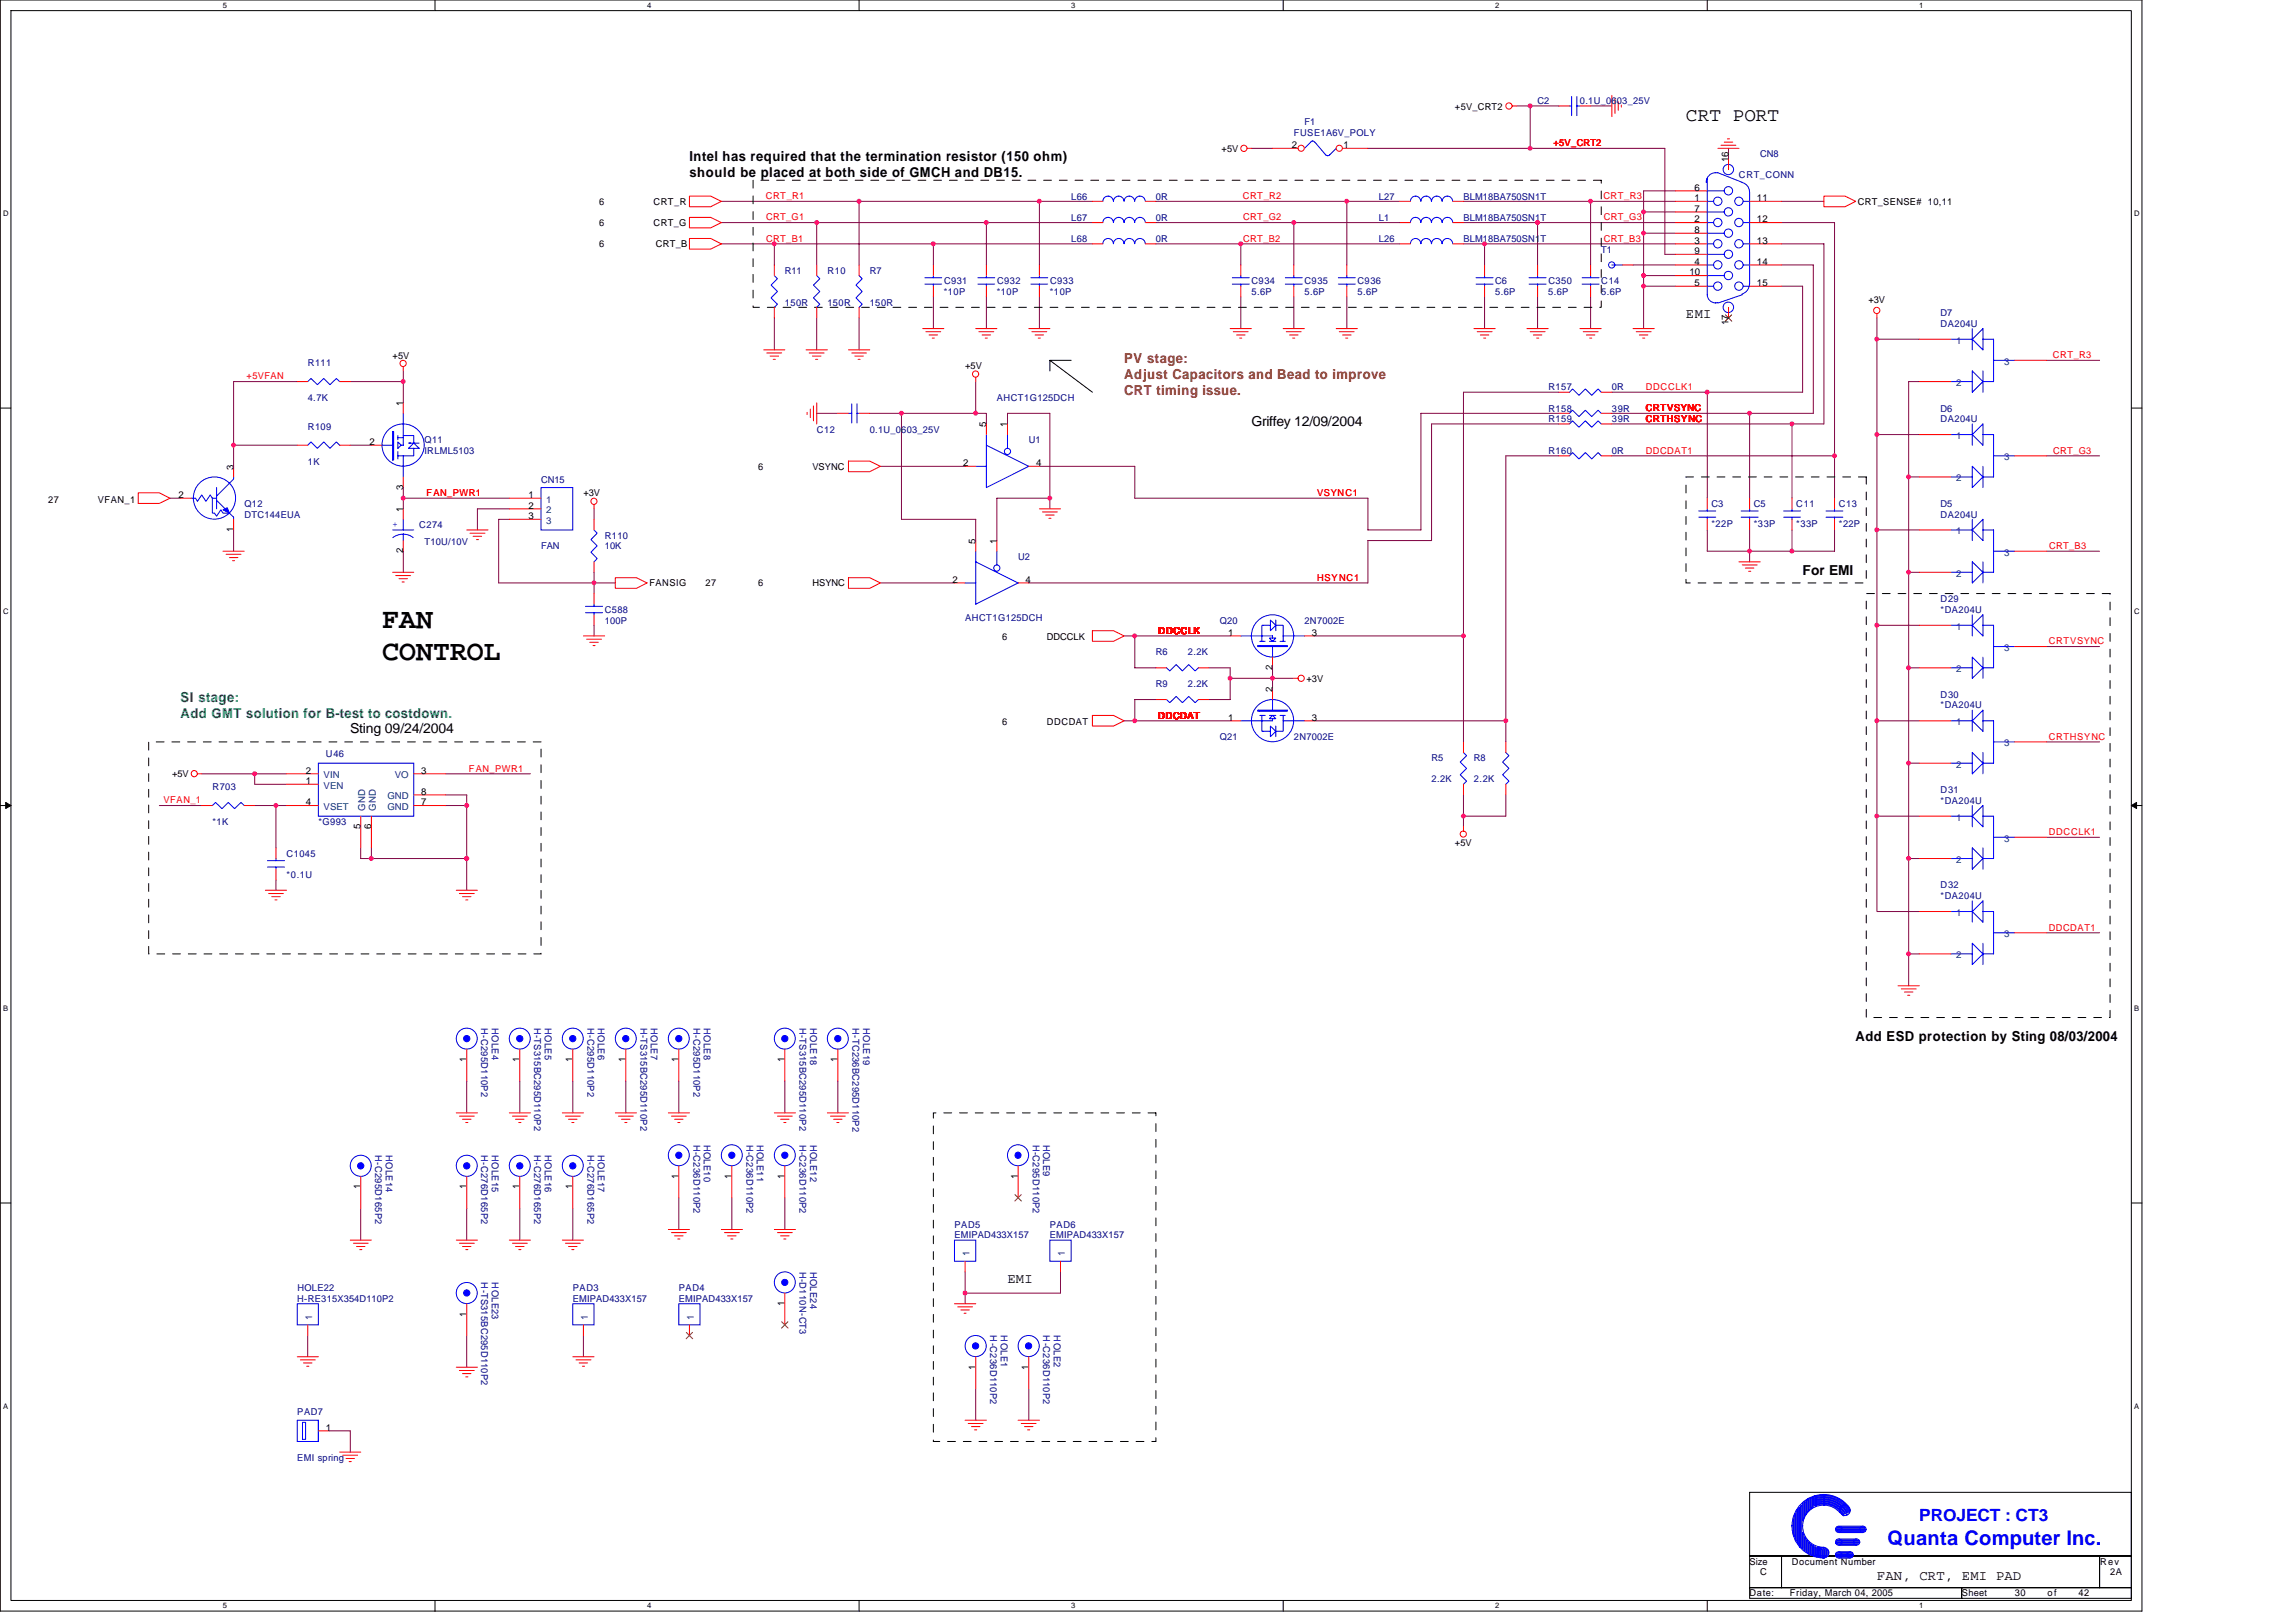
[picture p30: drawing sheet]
<svg xmlns="http://www.w3.org/2000/svg" width="297mm" height="210mm" viewBox="0 0 297 210" stroke-linecap="round" stroke-linejoin="round" font-family="sans-serif">
<defs><g id="words">
<g font-size="3.7">
<text x="49.4" y="81.3">FAN</text>
<text x="49.4" y="85.4">CONTROL</text>
</g>
<text font-size="2.6" fill="#00f" x="244.2" y="199.9">Quanta Computer Inc.</text>
<text font-size="2.5" x="218.1" y="15.7">CRT PORT</text>
<text font-size="2.2" fill="#00f" x="248.3" y="196.8">PROJECT : CT3</text>
<g font-size="1.8">
<text x="89.2" y="20.8">Intel has required that the termination resistor (150 ohm)</text>
<text x="89.2" y="23">should be placed at both side of GMCH and DB15.</text>
<text x="218.1" y="41.2">EMI</text>
<text x="161.9" y="55.1">Griffey 12/09/2004</text>
<text x="233.2" y="74.4">For EMI</text>
<text x="45.3" y="94.9">Sting 09/24/2004</text>
<text x="240.1" y="134.7">Add ESD protection by Sting 08/03/2004</text>
<text x="130.3" y="166">EMI</text>
<text x="242.8" y="204.4">FAN, CRT, EMI PAD</text>
</g>
<g font-size="1.8" fill="#804000">
<text x="145.4" y="46.9">PV stage:</text>
<text x="145.4" y="49">Adjust Capacitors and Bead to improve</text>
<text x="145.4" y="51.2">CRT timing issue.</text>
</g>
<g font-size="1.8" fill="#008040">
<text x="23.4" y="90.8">SI stage:</text>
<text x="23.4" y="92.9">Add GMT solution for B-test to costdown.</text>
</g>
<g font-size="1.2" fill="#000080">
<text x="167.4" y="17.6">FUSE1A6V_POLY</text>
<text x="168.8" y="16.2">F1</text>
<text x="198.9" y="13.5">C2</text>
<text x="204.4" y="13.5">0.1U_0603_25V</text>
<text x="225" y="23.1">CRT_CONN</text>
<text x="227.7" y="20.3">CN8</text>
<text x="138.6" y="25.8">L66</text>
<text x="138.6" y="28.6">L67</text>
<text x="149.5" y="25.8">0R</text>
<text x="149.5" y="28.6">0R</text>
<text x="178.4" y="28.6">L1</text>
<text x="178.4" y="25.8">L27</text>
<text x="189.3" y="25.8">BLM18BA750SN1T</text>
<text x="189.3" y="28.6">BLM18BA750SN1T</text>
<text x="101.5" y="35.4">R11</text>
<text x="107" y="35.4">R10</text>
<text x="112.5" y="35.4">R7</text>
<text x="138.6" y="31.3">L68</text>
<text x="149.5" y="31.3">0R</text>
<text x="178.4" y="31.3">L26</text>
<text x="189.3" y="31.3">BLM18BA750SN1T</text>
<text x="207.2" y="32.7">T1</text>
<text x="101.6" y="39.5">150R</text>
<text x="107" y="39.5">150R</text>
<text x="112.5" y="39.5">150R</text>
<text x="122.1" y="38.2">*10P</text>
<text x="122.1" y="36.8">C931</text>
<text x="129" y="38.2">*10P</text>
<text x="129" y="36.8">C932</text>
<text x="135.8" y="38.2">*10P</text>
<text x="135.8" y="36.8">C933</text>
<text x="161.9" y="36.8">C934</text>
<text x="161.9" y="38.2">5.6P</text>
<text x="168.8" y="36.8">C935</text>
<text x="168.8" y="38.2">5.6P</text>
<text x="175.6" y="36.8">C936</text>
<text x="175.6" y="38.2">5.6P</text>
<text x="193.4" y="36.8">C6</text>
<text x="193.4" y="38.2">5.6P</text>
<text x="200.3" y="38.2">5.6P</text>
<text x="200.3" y="36.8">C350</text>
<text x="207.2" y="36.8">C14</text>
<text x="207.2" y="38.2">5.6P</text>
<text x="251.1" y="40.9">D7</text>
<text x="39.8" y="47.3">R111</text>
<text x="251.1" y="42.3">DA204U</text>
<text x="39.8" y="51.9">4.7K</text>
<text x="129" y="51.9">AHCT1G125DCH</text>
<text x="200.3" y="50.5">R157</text>
<text x="200.3" y="53.3">R158</text>
<text x="208.5" y="50.5">0R</text>
<text x="208.5" y="53.3">39R</text>
<text x="251.1" y="53.3">D6</text>
<text x="39.8" y="55.6">R109</text>
<text x="54.9" y="58.7">IRLML5103</text>
<text x="54.9" y="57.4">Q11</text>
<text x="105.7" y="56">C12</text>
<text x="112.5" y="56">0.1U_0603_25V</text>
<text x="133.1" y="57.4">U1</text>
<text x="200.3" y="58.7">R160</text>
<text x="200.3" y="54.6">R159</text>
<text x="208.5" y="58.7">0R</text>
<text x="208.5" y="54.6">39R</text>
<text x="251.1" y="54.6">DA204U</text>
<text x="31.6" y="65.6">Q12</text>
<text x="39.8" y="60.1">1K</text>
<text x="70" y="62.4">CN15</text>
<text x="221.4" y="65.6">C3</text>
<text x="226.9" y="65.6">C5</text>
<text x="232.4" y="65.6">C11</text>
<text x="237.9" y="65.6">C13</text>
<text x="251.1" y="65.6">D5</text>
<text x="31.6" y="67">DTC144EUA</text>
<text x="54.2" y="68.3">C274</text>
<text x="54.9" y="70.5">T10U/10V</text>
<text x="70" y="71.1">FAN</text>
<text x="78.2" y="69.7">R110</text>
<text x="78.2" y="71.1">10K</text>
<text x="221.4" y="68.2">*22P</text>
<text x="226.9" y="68.2">*33P</text>
<text x="232.4" y="68.2">*33P</text>
<text x="237.9" y="68.2">*22P</text>
<text x="251.1" y="67">DA204U</text>
<text x="131.7" y="72.5">U2</text>
<text x="251.1" y="77.9">D29</text>
<text x="78.2" y="79.3">C588</text>
<text x="78.2" y="80.7">100P</text>
<text x="124.9" y="80.4">AHCT1G125DCH</text>
<text x="157.8" y="80.7">Q20</text>
<text x="168.8" y="80.7">2N7002E</text>
<text x="251.1" y="79.3">*DA204U</text>
<text x="149.5" y="84.8">R6</text>
<text x="149.5" y="88.9">R9</text>
<text x="153.7" y="84.8">2.2K</text>
<text x="153.7" y="88.9">2.2K</text>
<text x="157.8" y="95.8">Q21</text>
<text x="167.4" y="95.8">2N7002E</text>
<text x="251.1" y="90.3">D30</text>
<text x="251.1" y="91.7">*DA204U</text>
<text x="42.2" y="98">U46</text>
<text x="185.2" y="98.5">R5</text>
<text x="185.2" y="101.3">2.2K</text>
<text x="190.7" y="98.5">R8</text>
<text x="190.7" y="101.3">2.2K</text>
<text x="27.5" y="102.2">R703</text>
<text x="27.5" y="106.7">*1K</text>
<text x="41.2" y="106.7">*G993</text>
<text x="251.1" y="102.6">D31</text>
<text x="251.1" y="104">*DA204U</text>
<text x="37.1" y="110.8">C1045</text>
<text x="37.1" y="113.6">*0.1U</text>
<text x="251.1" y="115">D32</text>
<text x="251.1" y="116.3">*DA204U</text>
<text x="62.3" y="133.1" transform="rotate(90 62.3 133.1)">H-C295D110P2</text>
<text x="63.6" y="133.1" transform="rotate(90 63.6 133.1)">HOLE4</text>
<text x="69.1" y="133.1" transform="rotate(90 69.1 133.1)">H-TS315BC295D110P2</text>
<text x="70.5" y="133.1" transform="rotate(90 70.5 133.1)">HOLE5</text>
<text x="76" y="133.1" transform="rotate(90 76 133.1)">H-C295D110P2</text>
<text x="77.4" y="133.1" transform="rotate(90 77.4 133.1)">HOLE6</text>
<text x="82.8" y="133.1" transform="rotate(90 82.8 133.1)">H-TS315BC295D110P2</text>
<text x="84.2" y="133.1" transform="rotate(90 84.2 133.1)">HOLE7</text>
<text x="89.7" y="133.1" transform="rotate(90 89.7 133.1)">H-C295D110P2</text>
<text x="91.1" y="133.1" transform="rotate(90 91.1 133.1)">HOLE8</text>
<text x="103.4" y="133.1" transform="rotate(90 103.4 133.1)">H-TS315BC295D110P2</text>
<text x="104.8" y="133.1" transform="rotate(90 104.8 133.1)">HOLE18</text>
<text x="110.3" y="133.1" transform="rotate(90 110.3 133.1)">H-TC236BC295D110P2</text>
<text x="111.7" y="133.1" transform="rotate(90 111.7 133.1)">HOLE19</text>
<text x="48.6" y="149.5" transform="rotate(90 48.6 149.5)">H-C295D165P2</text>
<text x="49.9" y="149.5" transform="rotate(90 49.9 149.5)">HOLE14</text>
<text x="62.3" y="149.5" transform="rotate(90 62.3 149.5)">H-C276D165P2</text>
<text x="63.6" y="149.5" transform="rotate(90 63.6 149.5)">HOLE15</text>
<text x="69.1" y="149.5" transform="rotate(90 69.1 149.5)">H-C276D165P2</text>
<text x="70.5" y="149.5" transform="rotate(90 70.5 149.5)">HOLE16</text>
<text x="76" y="149.5" transform="rotate(90 76 149.5)">H-C276D165P2</text>
<text x="77.4" y="149.5" transform="rotate(90 77.4 149.5)">HOLE17</text>
<text x="89.7" y="148.1" transform="rotate(90 89.7 148.1)">H-C236D110P2</text>
<text x="91.1" y="148.1" transform="rotate(90 91.1 148.1)">HOLE10</text>
<text x="96.6" y="148.1" transform="rotate(90 96.6 148.1)">H-C236D110P2</text>
<text x="97.9" y="148.1" transform="rotate(90 97.9 148.1)">HOLE11</text>
<text x="103.4" y="148.1" transform="rotate(90 103.4 148.1)">H-C236D110P2</text>
<text x="104.8" y="148.1" transform="rotate(90 104.8 148.1)">HOLE12</text>
<text x="133.6" y="148.1" transform="rotate(90 133.6 148.1)">H-C295D110P2</text>
<text x="135" y="148.1" transform="rotate(90 135 148.1)">HOLE9</text>
<text x="123.5" y="158.9">PAD5</text>
<text x="123.5" y="160.2">EMIPAD433X157</text>
<text x="135.8" y="158.9">PAD6</text>
<text x="135.8" y="160.2">EMIPAD433X157</text>
<text x="38.5" y="167.1">HOLE22</text>
<text x="62.3" y="166" transform="rotate(90 62.3 166)">H-TS315BC295D110P2</text>
<text x="63.6" y="166" transform="rotate(90 63.6 166)">HOLE23</text>
<text x="74.1" y="167.1">PAD3</text>
<text x="87.8" y="167.1">PAD4</text>
<text x="103.4" y="164.6" transform="rotate(90 103.4 164.6)">H-D110N-CT3</text>
<text x="104.8" y="164.6" transform="rotate(90 104.8 164.6)">HOLE24</text>
<text x="38.5" y="168.5">H-RE315X354D110P2</text>
<text x="74.1" y="168.5">EMIPAD433X157</text>
<text x="87.8" y="168.5">EMIPAD433X157</text>
<text x="128.1" y="172.8" transform="rotate(90 128.1 172.8)">H-C236D110P2</text>
<text x="129.5" y="172.8" transform="rotate(90 129.5 172.8)">HOLE1</text>
<text x="135" y="172.8" transform="rotate(90 135 172.8)">H-C236D110P2</text>
<text x="136.3" y="172.8" transform="rotate(90 136.3 172.8)">HOLE2</text>
<text x="38.5" y="183.1">PAD7</text>
<text x="38.5" y="189">EMI spring</text>
</g>
<g font-size="1.2">
<text x="188.2" y="14.3">+5V_CRT2</text>
<text x="158" y="19.6">+5V</text>
<text x="167.1" y="19.2">2</text>
<text x="173.8" y="19.2">1</text>
<text x="223.6" y="21" transform="rotate(-90 223.6 21)">16</text>
<text x="77.5" y="26.5">6</text>
<text x="77.5" y="29.3">6</text>
<text x="84.5" y="29.3">CRT_G</text>
<text x="84.6" y="26.5">CRT_R</text>
<text x="219.2" y="26">1</text>
<text x="219.2" y="28.8">2</text>
<text x="219.2" y="24.7">6</text>
<text x="219.2" y="27.4">7</text>
<text x="227.3" y="28.8">12</text>
<text x="227.3" y="26">11</text>
<text x="240.3" y="26.5">CRT_SENSE# 10,11</text>
<text x="77.5" y="32">6</text>
<text x="84.8" y="32">CRT_B</text>
<text x="218.6" y="35.6">10</text>
<text x="219.2" y="31.5">3</text>
<text x="219.2" y="34.3">4</text>
<text x="219.2" y="30.2">8</text>
<text x="219.2" y="32.9">9</text>
<text x="227.3" y="34.3">14</text>
<text x="227.3" y="31.5">13</text>
<text x="219.2" y="37">5</text>
<text x="227.3" y="37">15</text>
<text x="241.7" y="39.3">+3V</text>
<text x="50.8" y="46.4">+5V</text>
<text x="124.9" y="47.8">+5V</text>
<text x="223.6" y="42.1" transform="rotate(-90 223.6 42.1)">17</text>
<text x="52.2" y="52.5" transform="rotate(-90 52.2 52.5)">1</text>
<text x="47.8" y="57.6">2</text>
<text x="127.6" y="55.3" transform="rotate(-90 127.6 55.3)">5</text>
<text x="130.3" y="55.3" transform="rotate(-90 130.3 55.3)">1</text>
<text x="6.2" y="65">27</text>
<text x="12.7" y="65">VFAN_1</text>
<text x="23.1" y="64.5">2</text>
<text x="30.2" y="60.8" transform="rotate(-90 30.2 60.8)">3</text>
<text x="52.2" y="63.4" transform="rotate(-90 52.2 63.4)">3</text>
<text x="68.4" y="64.5">1</text>
<text x="68.4" y="65.8">2</text>
<text x="75.5" y="64.2">+3V</text>
<text x="98.1" y="60.8">6</text>
<text x="105.1" y="60.8">VSYNC</text>
<text x="124.6" y="60.3">2</text>
<text x="134" y="60.3">4</text>
<text x="30.2" y="68.9" transform="rotate(-90 30.2 68.9)">1</text>
<text x="52.2" y="71.6" transform="rotate(-90 52.2 71.6)">2</text>
<text x="52.2" y="66.3" transform="rotate(-90 52.2 66.3)">1</text>
<text x="68.4" y="67.2">3</text>
<text x="126.2" y="70.4" transform="rotate(-90 126.2 70.4)">5</text>
<text x="128.9" y="70.4" transform="rotate(-90 128.9 70.4)">1</text>
<text x="84" y="75.9">FANSIG</text>
<text x="91.3" y="75.9">27</text>
<text x="98.1" y="75.9">6</text>
<text x="105.1" y="75.9">HSYNC</text>
<text x="123.2" y="75.4">2</text>
<text x="132.7" y="75.4">4</text>
<text x="129.7" y="82.9">6</text>
<text x="135.4" y="82.9">DDCCLK</text>
<text x="158.9" y="82.3">1</text>
<text x="169.7" y="82.3">3</text>
<text x="164.6" y="89.6" transform="rotate(-90 164.6 89.6)">2</text>
<text x="164.6" y="86.7" transform="rotate(-90 164.6 86.7)">2</text>
<text x="169" y="88.2">+3V</text>
<text x="129.7" y="93.9">6</text>
<text x="135.4" y="93.9">DDCDAT</text>
<text x="158.9" y="93.3">1</text>
<text x="169.7" y="93.3">3</text>
<text x="22.3" y="100.6">+5V</text>
<text x="39.6" y="101.5">1</text>
<text x="39.6" y="100.1">2</text>
<text x="54.5" y="100.1">3</text>
<text x="39.6" y="104.2">4</text>
<text x="46.6" y="107.3" transform="rotate(-90 46.6 107.3)">5</text>
<text x="48" y="107.3" transform="rotate(-90 48 107.3)">6</text>
<text x="54.5" y="104.2">7</text>
<text x="54.5" y="102.8">8</text>
<text x="188.2" y="109.5">+5V</text>
<text x="60.4" y="137.4" transform="rotate(-90 60.4 137.4)">1</text>
<text x="67.2" y="137.4" transform="rotate(-90 67.2 137.4)">1</text>
<text x="74.1" y="137.4" transform="rotate(-90 74.1 137.4)">1</text>
<text x="80.9" y="137.4" transform="rotate(-90 80.9 137.4)">1</text>
<text x="87.8" y="137.4" transform="rotate(-90 87.8 137.4)">1</text>
<text x="101.5" y="137.4" transform="rotate(-90 101.5 137.4)">1</text>
<text x="108.4" y="137.4" transform="rotate(-90 108.4 137.4)">1</text>
<text x="46.6" y="153.9" transform="rotate(-90 46.6 153.9)">1</text>
<text x="60.4" y="153.9" transform="rotate(-90 60.4 153.9)">1</text>
<text x="67.2" y="153.9" transform="rotate(-90 67.2 153.9)">1</text>
<text x="74.1" y="153.9" transform="rotate(-90 74.1 153.9)">1</text>
<text x="87.8" y="152.5" transform="rotate(-90 87.8 152.5)">1</text>
<text x="94.7" y="152.5" transform="rotate(-90 94.7 152.5)">1</text>
<text x="101.5" y="152.5" transform="rotate(-90 101.5 152.5)">1</text>
<text x="131.7" y="152.5" transform="rotate(-90 131.7 152.5)">1</text>
<text x="60.4" y="170.4" transform="rotate(-90 60.4 170.4)">1</text>
<text x="101.5" y="169" transform="rotate(-90 101.5 169)">1</text>
<text x="126.2" y="177.2" transform="rotate(-90 126.2 177.2)">1</text>
<text x="133.1" y="177.2" transform="rotate(-90 133.1 177.2)">1</text>
<text x="42.1" y="185.1">1</text>
<text x="226.4" y="202.5">Size</text>
<text x="227.7" y="203.9">C</text>
<text x="231.8" y="202.5">Document Number</text>
<text x="271.7" y="202.5">Rev</text>
<text x="273" y="203.9">2A</text>
<text x="226.4" y="206.6">Date:</text>
<text x="231.6" y="206.6">Friday, March 04, 2005</text>
<text x="253.8" y="206.6">Sheet</text>
<text x="260.7" y="206.6">30</text>
<text x="264.9" y="206.6">o f</text>
<text x="268.9" y="206.6">42</text>
</g>
<g font-size="1.2" fill="#f00">
<text x="201" y="18.9">+5V_CRT2</text>
<text x="99.1" y="25.8">CRT_R1</text>
<text x="99.1" y="28.5">CRT_G1</text>
<text x="160.8" y="25.8">CRT_R2</text>
<text x="160.8" y="28.5">CRT_G2</text>
<text x="207.4" y="25.8">CRT_R3</text>
<text x="207.5" y="28.5">CRT_G3</text>
<text x="99.1" y="31.3">CRT_B1</text>
<text x="160.8" y="31.3">CRT_B2</text>
<text x="207.5" y="31.3">CRT_B3</text>
<text x="265.6" y="46.4">CRT_R3</text>
<text x="31.9" y="49.1">+5VFAN</text>
<text x="212.9" y="53.2">CRTVSYNC</text>
<text x="212.9" y="50.5">DDCCLK1</text>
<text x="212.9" y="58.7">DDCDAT1</text>
<text x="212.9" y="54.6">CRTHSYNC</text>
<text x="265.6" y="58.7">CRT_G3</text>
<text x="55.2" y="64.2">FAN_PWR1</text>
<text x="170.4" y="64.2">VSYNC1</text>
<text x="265.1" y="71.1">CRT_B3</text>
<text x="170.4" y="75.2">HSYNC1</text>
<text x="149.9" y="82">DDCCLK</text>
<text x="265" y="83.4">CRTVSYNC</text>
<text x="149.8" y="93">DDCDAT</text>
<text x="265" y="95.7">CRTHSYNC</text>
<text x="60.7" y="99.9">FAN_PWR1</text>
<text x="21.2" y="104">VFAN_1</text>
<text x="265" y="108.1">DDCCLK1</text>
<text x="265" y="120.4">DDCDAT1</text>
</g>
<g font-size="1.2" fill="#004080">
<text x="253.1" y="44.5">1</text>
<text x="259.3" y="47.2">3</text>
<text x="253.1" y="50">2</text>
<text x="253.1" y="56.8">1</text>
<text x="259.3" y="59.6">3</text>
<text x="70.7" y="65">1</text>
<text x="253.1" y="62.3">2</text>
<text x="70.7" y="66.4">2</text>
<text x="70.7" y="67.8">3</text>
<text x="253.1" y="69.2">1</text>
<text x="259.3" y="71.9">3</text>
<text x="253.1" y="74.6">2</text>
<text x="253.1" y="81.5">1</text>
<text x="253.1" y="87">2</text>
<text x="259.3" y="84.2">3</text>
<text x="253.1" y="93.9">1</text>
<text x="41.9" y="100.7">VIN</text>
<text x="51.1" y="100.7">VO</text>
<text x="253.1" y="99.3">2</text>
<text x="259.3" y="96.6">3</text>
<text x="41.9" y="102.1">VEN</text>
<text x="41.9" y="104.8">VSET</text>
<text x="47.2" y="104.9" transform="rotate(-90 47.2 104.9)">GND</text>
<text x="48.6" y="104.9" transform="rotate(-90 48.6 104.9)">GND</text>
<text x="50.1" y="104.8">GND</text>
<text x="50.1" y="103.4">GND</text>
<text x="253.1" y="106.2">1</text>
<text x="253.1" y="111.7">2</text>
<text x="259.3" y="108.9">3</text>
<text x="253.1" y="118.5">1</text>
<text x="253.1" y="124">2</text>
<text x="259.3" y="121.3">3</text>
<text x="125.4" y="162.5" transform="rotate(-90 125.4 162.5)">1</text>
<text x="137.8" y="162.5" transform="rotate(-90 137.8 162.5)">1</text>
<text x="40.4" y="170.8" transform="rotate(-90 40.4 170.8)">1</text>
<text x="76" y="170.8" transform="rotate(-90 76 170.8)">1</text>
<text x="89.8" y="170.8" transform="rotate(-90 89.8 170.8)">1</text>
</g>
<text font-size="1.2" fill="#00f" x="50.8" y="68.2">+</text>
<g font-size="1">
<text x="28.8" y="1">5</text>
<text x="83.7" y="1">4</text>
<text x="138.6" y="1">3</text>
<text x="193.4" y="1">2</text>
<text x="248.3" y="1">1</text>
<text x=".4" y="28">D</text>
<text x="276.1" y="28">D</text>
<text x=".4" y="79.4">C</text>
<text x="276.1" y="79.4">C</text>
<text x=".4" y="130.9">B</text>
<text x="276.1" y="130.9">B</text>
<text x=".4" y="182.3">A</text>
<text x="276.1" y="182.3">A</text>
<text x="28.8" y="208.2">5</text>
<text x="83.7" y="208.2">4</text>
<text x="138.6" y="208.2">3</text>
<text x="193.4" y="208.2">2</text>
<text x="248.3" y="208.2">1</text>
</g>
</g></defs>
<path d="M0 0h277.1v208.5h-277.1zM1.4 1.4h274.3v205.7h-274.3z" fill="none" stroke="#000" stroke-width=".13"/>
<g fill="#fff">
<path d="M28.8 .1h.6v1.1h-.6z"/>
<path d="M28.8 207.3h.6v1.1h-.6z"/>
</g>
<path d="M56.3 0v1.4M56.3 207.1v1.4" fill="none" stroke="#000" stroke-width=".13"/>
<g fill="#fff">
<path d="M83.7 .1h.6v1.1h-.6z"/>
<path d="M83.7 207.3h.6v1.1h-.6z"/>
</g>
<path d="M111.1 0v1.4M111.1 207.1v1.4" fill="none" stroke="#000" stroke-width=".13"/>
<g fill="#fff">
<path d="M138.6 .1h.5v1.1h-.5z"/>
<path d="M138.6 207.3h.5v1.1h-.5z"/>
</g>
<path d="M166 0v1.4M166 207.1v1.4" fill="none" stroke="#000" stroke-width=".13"/>
<g fill="#fff">
<path d="M193.4 .1h.6v1.1h-.6z"/>
<path d="M193.4 207.3h.6v1.1h-.6z"/>
</g>
<path d="M220.9 0v1.4M220.9 207.1v1.4" fill="none" stroke="#000" stroke-width=".13"/>
<g fill="#fff">
<path d="M248.3 .1h.6v1.1h-.6z"/>
<path d="M248.3 207.3h.6v1.1h-.6z"/>
<path d="M.4 27.1h.7v1.1h-.7z"/>
<path d="M276.1 27.1h.7v1.1h-.7z"/>
<path d="M.4 78.5h.7v1.1h-.7z"/>
<path d="M276.1 78.5h.7v1.1h-.7z"/>
</g>
<path d="M0 52.8h1.4M275.7 52.8h1.4" fill="none" stroke="#000" stroke-width=".13"/>
<g fill="#fff">
<path d="M.4 130h.7v1.1h-.7z"/>
<path d="M276.1 130h.7v1.1h-.7z"/>
</g>
<path d="M0 104.2h1.4M275.7 104.2h1.4" fill="none" stroke="#000" stroke-width=".13"/>
<path d="M.7 103.8l.7 .4-.7 .4zM275.7 104.2l.7-.4v.8z" fill="#000" stroke="#000" stroke-width=".13"/>
<g fill="#fff">
<path d="M.4 181.4h.7v1.1h-.7z"/>
<path d="M276.1 181.4h.7v1.1h-.7z"/>
</g>
<path d="M135.8 46.6v1.4M138.6 46.6h-2.8l5.5 4.2M0 155.7h1.4M275.7 155.7h1.4M226.4 193.1h49.3v8.3h-49.3zM226.4 201.4h4.1v4.1h-4.1zM226.4 205.5h27.4v1.3h-27.4zM230.5 201.4h41.1v4.1h-41.1zM253.8 205.5h21.9v1.3h-21.9zM271.6 201.4h4.1v4.1h-4.1z" fill="none" stroke="#000" stroke-width=".13"/>
<g fill="none" stroke="#800040" stroke-width=".13">
<path d="M161.9 19.2h2.7M177 19.2h38.4v13.7h1.4M196.2 13.7h5.5M198 13.7v5.5M205.8 13.7h2.7M223.6 19.2v1.4M93.3 26.1h17.8v8.2M93.3 31.6h6.9M93.3 28.8h12.4M100.2 31.6h20.6v2.7M100.2 31.6v2.7M111.1 26.1h23.4v8.2"/>
<path d="M120.8 31.6h20.5M120.8 38.4v4.1M127.6 28.8h-21.9v5.5M127.6 38.4v4.1M134.5 26.1h6.8M134.5 38.4v4.1M141.3 28.8h-13.7v5.5M149.5 26.1h24.7v8.2M149.5 28.8h17.9v5.5M149.5 31.6h11v2.7M160.5 31.6h20.6M160.5 38.4v4.1"/>
<path d="M167.4 28.8h13.7M167.4 38.4v4.1M174.2 26.1h6.9M174.2 38.4v4.1M189.3 31.6h27.5M189.3 28.8h9.6M189.3 26.1h16.5M192.1 31.6v2.7M192.1 38.4v4.1M198.9 38.4v4.1M205.8 38.4v4.1M211.3 34.3h5.5"/>
<path d="M212.6 30.2h4.2M212.6 37h4.2M212.6 35.7h4.2M212.6 27.4h4.2M216.8 28.8h-17.9v5.5M216.8 26.1h-11v8.2M216.8 24.7h-4.2v17.8M230.5 28.8h6.8v35.7M230.5 31.6h5.5v23.3h-27.5M230.5 34.3h4.1v19.2h-26.1M230.5 37h2.7v13.8h-24.7M230.5 26.1h5.5"/>
<path d="M30.2 57.6h8.3M38.5 49.4h-8.3v10.9M45.3 49.4h6.9M45.3 57.6h2.7M52.2 48v4.1M100.2 41.1v4.2M105.7 53.5h2.7M105.7 41.1v4.2M111.1 41.1v4.2M112.5 53.5h13.7M116.6 53.5v13.7h9.6v2.8M126.2 53.5h1.4v1.4"/>
<path d="M126.2 49.4v4.1M130.3 54.9v-1.4h5.5v12.3M201.7 53.5h-17.9v15.1h-6.8v-4.1h-30.2v-4.2h-12.3M201.7 54.9h-16.5v15.1h-8.2v5.4h-43.9M201.7 59h-6.9v37M201.7 50.8h-12.4v45.2M208.5 59h28.8M220.9 50.8v13.7M226.4 53.5v11M231.8 54.9v9.6M242.8 41.1v27.5M242.8 43.9h5.5"/>
<path d="M242.8 56.2h5.5M248.3 49.4h-1.4v78.2M264.8 59h6.8M264.8 46.6h6.8M22 64.5h1.4M30.2 68.6v2.7M52.2 64.5h13.7M52.2 63.1v2.7M52.2 71.3v2.8M65.9 67.2h-1.4v8.2h15.1M65.9 65.8h-4.1v2.8M76.9 65.8v1.4"/>
<path d="M76.9 74.1v2.7M113.9 75.4h9.6M113.9 60.3h11M135.8 64.5h-6.8v5.5M220.9 68.6v2.7h5.5v1.4M226.4 68.6v2.7h5.4M231.8 68.6v2.7M237.3 68.6v2.7h-5.5M242.8 68.6v12.3h5.5M242.8 68.6h5.5M246.9 61.7h1.4M246.9 74.1h1.4"/>
<path d="M264.8 71.3h6.8M76.9 80.9v1.4M145.4 82.3h13.7M145.4 93.3h13.7M146.8 82.3v4.1h2.7M149.5 90.5h-2.7v2.8M156.4 86.4h2.7v4.1h-2.7M159.1 87.8h8.3M164.6 86.4v2.8M170.1 82.3h19.2M170.1 93.3h24.7M242.8 80.9v12.4h5.5"/>
<path d="M242.8 93.3v12.3h5.5M246.9 86.4h1.4M246.9 98.8h1.4M264.8 83.7h6.8M264.8 96h6.8M20.6 104.2h5.5M26.1 100.1h11M33 100.1v1.4h4.1M33 104.2h4.1M35.7 104.2v5.5M35.7 113.9v1.3M46.7 109.7v1.4h1.3"/>
<path d="M48 109.7v1.4h12.4M57.7 102.9h2.7v12.3M57.7 100.1h10.9M57.7 104.2h2.7M189.3 102.9v4.1M194.8 102.9v2.7h-5.5M242.8 105.6v12.4h5.5M246.9 111.1h1.4M264.8 108.4h6.8M60.4 139.9v4.1M67.2 139.9v4.1M74.1 139.9v4.1"/>
<path d="M81 139.9v4.1M87.8 139.9v4.1M101.5 139.9v4.1M108.4 139.9v4.1M246.9 123.4h1.4M264.8 120.7h6.8M46.7 156.4v4.1M60.4 156.4v4.1M67.2 156.4v4.1M74.1 156.4v4.1M87.8 155v4.1M94.7 155v4.1"/>
<path d="M101.5 155v4.1M39.8 172.8v2.8M60.4 172.8v4.1M75.5 172.8v2.8M124.9 164.6v4.1M126.2 179.7v4.1M133.1 179.7v4.1M137.2 164.6v2.7h-12.3M42.6 185.2h2.7v2.7"/>
</g>
<g fill="none" stroke="#f00" stroke-width=".13">
<path d="M161.4 19.2h.5M195.6 13.7h.6M201.7 13.7h1.3M204.4 13.7h1.4M208.5 12.3v2.8M208.9 12.8v1.9M209.4 13.2v1.1M209.8 13.6v.3M222.2 19.2h2.8M222.6 18.8h2M223.1 18.4h1.1M223.5 18h.2"/>
<path d="M89.2 25.4h2.7l1.4 .7-1.4 .7h-2.7zM89.2 28.1h2.7l1.4 .7-1.4 .7h-2.7zM89.2 30.9h2.7l1.4 .7-1.4 .6h-2.7zM134.5 34.3v1.4M134.5 37v1.4M181.1 31.6h1.4M188 31.6h1.3M205.8 34.3v1.4M205.8 37v1.4M236 25.4h2.7l1.4 .7-1.4 .7h-2.7zM48 57.6h1.4M52.2 47.5v.5"/>
<path d="M52.2 52.1v1.4M98.8 45.3h2.7M99.2 45.7h1.9M99.6 46.1h1.1M100 46.5h.3M104.3 45.3h2.7M104.4 53.4v.2M104.7 45.7h1.9M104.8 52.9v1.1M105.1 46.1h1.1M105.2 52.5v2M105.5 46.5h.3"/>
<path d="M105.7 52.1v2.8M108.4 53.5h1.4M109.8 59.7h2.7l1.4 .6-1.4 .7h-2.7zM109.8 45.3h2.7M110.2 45.7h1.9M110.6 46.1h1.1M111 46.5h.3M111.1 53.5h1.4M119.4 42.5h2.7M119.8 42.9h1.9M120.2 43.3h1.1M120.6 43.8h.3"/>
<path d="M126.2 48.8v.6M126.2 42.5h2.8M126.6 42.9h2M127.1 43.3h1.1M127.5 43.8h.2M127.6 54.9v1.3M130.3 54.9v1.3M133.1 42.5h2.7M133.5 42.9h1.9M133.9 43.3h1.1M134.3 43.8h.3M159.1 42.5h2.8"/>
<path d="M159.6 42.9h1.9M160 43.3h1.1M160.4 43.8h.3M166 42.5h2.8M166.4 42.9h1.9M166.8 43.3h1.1M167.2 43.8h.3M172.9 42.5h2.7M173.3 42.9h1.9M173.7 43.3h1.1M174.1 43.8h.3M190.7 42.5h2.7"/>
<path d="M191.1 42.9h1.9M191.5 43.3h1.1M191.9 43.8h.3M197.5 42.5h2.8M198 42.9h1.9M198.4 43.3h1.1M198.8 43.8h.3M204.4 42.5h2.8M204.8 42.9h2M205.2 43.3h1.1M205.7 43.8h.2M211.3 42.5h2.7"/>
<path d="M211.7 42.9h1.9M212.1 43.3h1.1M212.5 43.8h.3M242.8 40.6v.5M248.3 56.2h4.1M248.3 43.9h4.1M248.3 49.4h4.1M260.6 59h4.2M260.6 46.6h4.2M17.9 63.8h2.7l1.4 .7-1.4 .7h-2.7zM28.8 71.3h2.8M29.2 71.7h2"/>
<path d="M29.7 72.2h1.1M30.1 72.6h.2M50.8 74.1h2.7M51.2 74.5h1.9M51.6 74.9h1.1M52 75.3h.3M52.2 61.7v1.4M52.2 65.8v1.4M52.2 70v1.3M60.4 68.6h2.7M60.8 69h1.9M61.2 69.4h1.1"/>
<path d="M61.6 69.8h.3M76.9 65.3v.5M76.9 67.2v1.4M76.9 72.7v1.4M79.6 74.8h2.7l1.4 .6-1.4 .7h-2.7zM109.8 74.8h2.7l1.4 .6-1.4 .7h-2.7zM123.5 75.4h1.4M124.9 60.3h1.3M126.2 70v1.3M129 70v1.3M131.7 75.4h1.4M133.1 60.3h1.4"/>
<path d="M134.5 65.8h2.7M134.9 66.3h1.9M135.3 66.7h1.1M135.7 67.1h.3M225 72.7h2.7M225.4 73.1h1.9M225.8 73.5h1.1M226.2 73.9h.3M237.3 64.5v1.3M237.3 67.2v1.4M248.3 74.1h4.1M248.3 68.6h4.1"/>
<path d="M248.3 61.7h4.1M260.6 71.3h4.2M75.5 82.3h2.7M75.9 82.7h1.9M76.3 83.1h1.1M76.7 83.5h.3M141.3 81.6h2.8l1.3 .7-1.3 .7h-2.8zM141.3 92.6h2.8l1.3 .7-1.3 .7h-2.8zM167.4 87.8h.5M189.3 96v1.4M248.3 80.9h4.1M248.3 86.4h4.1"/>
<path d="M260.6 83.7h4.2M25.5 100.1h.6M34.3 115.2h2.8M34.8 115.6h1.9M35.2 116h1.1M35.6 116.5h.2M35.7 109.7v1.4M35.7 112.5v1.4M59 115.2h2.8M59.4 115.6h2M59.8 116h1.1M60.3 116.5h.2"/>
<path d="M189.3 101.5v1.4M189.3 107v.5M60.4 135.8v4.1M67.2 135.8v4.1M74.1 135.8v4.1M101.5 135.8v4.1M108.4 135.8v4.1M245.6 127.6h2.7M246 128h1.9M246.4 128.4h1.1M246.8 128.8h.3M59 144h2.8"/>
<path d="M59.4 144.4h2M59.8 144.8h1.1M60.3 145.3h.2M60.4 152.3v4.1M65.9 144h2.7M66.3 144.4h1.9M66.7 144.8h1.1M67.1 145.3h.3M72.7 144h2.8M73.1 144.4h2M73.6 144.8h1.1M74 145.3h.2"/>
<path d="M79.6 144h2.7M80 144.4h1.9M80.4 144.8h1.1M80.8 145.3h.3M86.5 144h2.7M86.5 159.1h2.7M86.9 144.4h1.9M86.9 159.5h1.9M87.3 144.8h1.1M87.3 159.9h1.1M87.7 145.3h.3M93.3 159.1h2.8"/>
<path d="M93.7 159.5h1.9M94.1 159.9h1.1M100.2 144h2.7M100.2 159.1h2.7M100.6 144.4h1.9M100.6 159.5h1.9M101 144.8h1.1M101 159.9h1.1M101.4 145.3h.3M107 144h2.8M107.4 144.4h2M107.8 144.8h1.1"/>
<path d="M108.3 145.3h.2M38.5 175.6h2.7M38.9 176h1.9M39.3 176.4h1.1M39.7 176.8h.3M39.8 171.4v1.4M45.3 160.5h2.7M45.7 160.9h1.9M46.1 161.3h1.1M46.5 161.7h.3M59 160.5h2.8M59 176.9h2.8"/>
<path d="M59.4 160.9h2M59.4 177.4h2M59.8 161.3h1.1M59.8 177.8h1.1M60.3 161.7h.2M60.3 178.2h.2M60.4 168.7v4.1M65.9 160.5h2.7M66.3 160.9h1.9M66.7 161.3h1.1M67.1 161.7h.3M72.7 160.5h2.8"/>
<path d="M73.1 160.9h2M73.6 161.3h1.1M74 161.7h.2M74.1 175.6h2.8M74.5 176h2M74.9 176.4h1.1M75.4 176.8h.2M87.7 160.3h.3M89.2 171.4v1.4M94.5 160.3h.3M101.4 160.3h.3M123.5 168.7h2.7"/>
<path d="M123.9 169.1h1.9M124.3 169.5h1.1M124.7 169.9h.3M124.9 163.2v1.4M43.9 187.9h2.8M44.3 188.3h2M44.8 188.7h1.1M45.2 189.1h.2M124.9 183.8h2.7M125.3 184.2h1.9M125.7 184.6h1.1M126.1 185h.3"/>
<path d="M131.7 183.8h2.8M132.1 184.2h1.9M132.5 184.6h1.1M132.9 185h.3"/>
<circle cx="160.9" cy="19.2" r=".4"/>
<circle cx="195.2" cy="13.7" r=".4"/>
<circle cx="52.1" cy="47" r=".4"/>
<circle cx="126.2" cy="48.4" r=".4"/>
<circle cx="242.8" cy="40.2" r=".4"/>
<circle cx="76.8" cy="64.9" r=".4"/>
<circle cx="168.3" cy="87.8" r=".4"/>
<circle cx="25.1" cy="100.1" r=".4"/>
<circle cx="189.3" cy="107.9" r=".4"/>
</g>
<path d="M97.4 23.3h109.8v16.5h-109.8zM218.1 61.7h23.3v13.7h-23.3zM241.4 76.8h31.6v54.9h-31.6zM19.2 96h50.8v27.4h-50.8zM120.8 144h28.7v42.5h-28.7z" fill="none" stroke="#000" stroke-width=".13" stroke-dasharray="1 1 1 1 1 1 1 1"/>
<g fill="none" stroke="#00f" stroke-width=".13">
<path d="M170 18.4a.26 .26 0 0 0-.2-.2 .26 .26 0 0 0-.2 .2l-.8 .8M170.1 18.4l1.4 1.6M172.9 19.2l-1 .9-.2 .1-.2-.2M203 13.7h.3M203.3 12.5v2.5M204 13.7h.4M204 12.5v2.5M133.4 36.8h2.1M133.4 35.9h2.1M134.5 35.7v.2M134.5 36.8v.2M182.5 31.5a.67 .67 0 0 1 .6-.6 .67 .67 0 0 1 .7 .6"/>
<path d="M183.8 31.5a.68 .68 0 0 1 .7-.6 .68 .68 0 0 1 .7 .6 .69 .69 0 0 1 .7-.6 .69 .69 0 0 1 .7 .6M186.6 31.5a.68 .68 0 0 1 .7-.6 .68 .68 0 0 1 .6 .6M204.7 36.8h2.2M204.7 35.9h2.2M205.8 35.7v.2M205.8 36.8v.2M49.4 57.6h1.4M50.8 55.8h.1v3.7h-.1zM51.5 58.4v1M51.5 57.2l.4 .4-.4 .4zM51.5 59h.7M51.5 56.6h.7"/>
<path d="M51.5 56.4v.5M52.2 56.4h1.3v.9M52.2 53.5v4.1h-.3M52.2 59v2.7M52.8 57.3h1.4M53.5 58v1h-1.3M53.5 57.3l.7 .7h-1.4zM109.8 53.5h.4M110.2 52.3v2.4M110.9 53.5h.2M110.9 52.3v2.4M127.6 56.2v6.9l5.5-2.8-5.5-2.7"/>
<path d="M130.3 56.2v1.8M252.4 56.2h2.8M252.4 43.9h2.8M252.4 49.4h2.8M255.2 42.5v2.8M255.2 48l1.3 1.4-1.3 1.4zM255.2 54.9v2.7M256.5 42.5v2.8l-1.3-1.4zM256.5 48v2.8M256.5 54.9v2.7l-1.3-1.4zM256.5 56.2h1.4v5.5h-1.4M256.5 43.9h1.4v5.5h-1.4"/>
<path d="M257.9 59h2.7M257.9 46.6h2.7M50.8 68.6h2.7M50.8 69.6a2.15 2.15 0 0 1 1.4-.5 2.05 2.05 0 0 1 1.3 .5M52.2 67.2v1.4M52.2 69.1v.9M76.9 68.6l.4 .4-.8 .8 .8 .8-.8 .9 .8 .8-.4 .4M124.9 75.4h1.3M126.2 60.3h1.4M126.2 71.3v6.9l5.5-2.8-5.5-2.7M129 71.3v1.8M236.2 66.9h2.2"/>
<path d="M236.2 66.1h2.2M237.3 65.8v.3M237.3 66.9v.3M252.4 61.7h2.8M252.4 68.6h2.8M252.4 74.1h2.8M255.2 60.3l1.3 1.4-1.3 1.4zM255.2 67.2v2.8M255.2 72.7l1.3 1.4-1.3 1.3zM255.2 79.6v2.7M256.5 60.3v2.8M256.5 67.2v2.8l-1.3-1.4z"/>
<path d="M256.5 72.7v2.7M256.5 68.6h1.4v5.5h-1.4M257.9 71.3h2.7M189.3 97.4l.4 .4-.8 .8 .8 .8-.8 .9 .8 .8-.4 .4M252.4 80.9h2.8M252.4 86.4h2.8M255.2 85l1.3 1.4-1.3 1.4zM255.2 80.9l1.3-1.3v2.7zM256.5 85v2.8M256.5 80.9h1.4v5.5h-1.4M257.9 83.7h2.7M34.6 112.2h2.2"/>
<path d="M34.6 111.4h2.2M35.7 111.1v.3M35.7 112.2v.3M38.5 168.7h2.7v2.7h-2.7zM87.8 168.7h2.8v2.7h-2.8zM123.5 160.5h2.7v2.7h-2.7zM232 196.6v1.9l.1 .4v-2.7l.2-.3v3.4l.1 .1v-3.8l.1-.3v4.4l.2 .2v-4.7l.1-.1v5.2M233.2 194.5v2.3l.2-.4v-1.9l.1-.1v1.8l.1-.2v-1.8l.2-.1v1.6l.1-.1v-1.6h.1v1.5l.2-.2v-1.3l.1-.2v1.4l.2-.1v-1.3l.1-.1v1.4M234.8 194a3.7 3.7 0 0 1 4.4 1.7M234.9 193.5v1.4l-.2-.1v-1.1zM234.9 194.8a2.9 2.9 0 0 1 3.6 1.4M234.9 194.7l1-.2a2.99 2.99 0 0 1 2.7 1.7"/>
<path d="M234.9 194.5a3.2 3.2 0 0 1 3.8 1.4M234.9 194.4l1-.2a3.3 3.3 0 0 1 3 1.8M234.9 194.2a3.4 3.4 0 0 1 4.1 1.8M234.9 194.1l1-.1a3.5 3.5 0 0 1 3.1 1.7M235 193.8l.9-.1a3.8 3.8 0 0 1 3.4 1.9M235 193.6a4 4 0 0 1 4.3 1.9M235 193.7v1.1M237.6 197.7h3.7v.1h-3.8v.1h3.9l-.1 .2h-3.7l.1 .1h3.6M237.6 199.3h2.9v.1h-2.9l-.1 .2h3.1l-.1 .1h-3l.2 .2h2.6M237.9 200h2.3M237.9 199.2h2.3M237.9 198.3h3.1"/>
<path d="M237.9 197.5h3.1M238 195.8a2.65 2.65 0 0 0-2.1-1h.1a2.71 2.71 0 0 0-2.8 2.7 2.73 2.73 0 0 0 2.8 2.7h-.1M239.1 194.9a4.1 4.1 0 0 0-3.2-1.5h.1a4.1 4.1 0 0 0-4.2 4.1v-.1a4.1 4.1 0 0 0 4.2 4.2h-.1M232.9 200.3v-5.4l.2-.1v5.6h.1v-2.1l.2 .3v1.9l.1 .2v-1.8l.1 .3v1.6l.2 .1v-1.6l.1 .1v1.7h.1v-1.5l.2 .1v1.5h.1v-1.3l.2 .1v1.2l.1 .2v-1.4l.1 .1v1.3h.2v-1.1M234.9 200.1v.2h.1v1.1h.1v-1.1h.2v1.2h-.3l.4-1.2v1.2l.1-.1v-1.1l.2 .2v1h.1v-1.1h.2v1.1h.1v-1.1h.1v1.1l.2-.1v-.9l.1 .2v.5M237.6 200.9h2.1v.2h-2.2v.1h2.3l-.1 .2h-2.2l.2 .1h2M237.9 200.8h1.5M237.9 201.6h1.5"/>
<circle cx="52.1" cy="57.6" r="2.73"/>
<circle cx="130.3" cy="58.4" r=".4"/>
<circle cx="129" cy="73.5" r=".4"/>
<circle cx="60.4" cy="134.4" r="1.36"/>
<circle cx="67.2" cy="134.4" r="1.36"/>
<circle cx="74.1" cy="134.4" r="1.36"/>
<circle cx="101.5" cy="134.4" r="1.36"/>
<circle cx="108.4" cy="134.4" r="1.36"/>
<circle cx="60.4" cy="150.9" r="1.36"/>
<circle cx="60.4" cy="167.3" r="1.36"/>
<circle cx="237.9" cy="199.6" r=".4"/>
<circle cx="237.9" cy="197.9" r=".4"/>
<circle cx="238.7" cy="195.5" r=".68"/>
<circle cx="240.2" cy="199.6" r=".4"/>
<circle cx="241" cy="197.9" r=".4"/>
<circle cx="235.9" cy="200.9" r=".68"/>
<circle cx="237.9" cy="201.2" r=".4"/>
<circle cx="239.4" cy="201.2" r=".4"/>
</g>
<g fill="#00f" stroke="#00f" stroke-width=".13">
<circle cx="60.4" cy="134.4" r=".4"/>
<circle cx="60.4" cy="167.3" r=".4"/>
<circle cx="60.4" cy="150.9" r=".4"/>
<circle cx="67.2" cy="134.4" r=".4"/>
<circle cx="108.4" cy="134.4" r=".4"/>
<circle cx="101.5" cy="134.4" r=".4"/>
<circle cx="74.1" cy="134.4" r=".4"/>
</g>
<path d="M88.8 172.4l.8 .8M89.6 172.4l-.8 .8" fill="none" stroke="#804000" stroke-width=".13"/>
<circle cx="173.3" cy="19.2" r=".4" fill="#fff" stroke="#f00" stroke-width=".13"/>
<path d="M173.7 19.2h3.3" fill="none" stroke="#f00" stroke-width=".13"/>
<circle cx="168.3" cy="19.2" r=".4" fill="#fff" stroke="#f00" stroke-width=".13"/>
<g fill="none" stroke="#f00" stroke-width=".13">
<path d="M164.6 19.2h3.3M100.2 34.3v1.4M100.2 39.8v1.3M105.7 34.3v1.4M105.7 39.8v1.3M111.1 34.3v1.4M111.1 39.8v1.3M120.8 34.3v1.4M120.8 37v1.4M127.6 34.3v1.4M127.6 37v1.4M141.3 28.8h1.4"/>
<path d="M141.3 31.6h1.4M141.3 26.1h1.4M148.2 28.8h1.3M148.2 31.6h1.3M148.2 26.1h1.3M160.5 34.3v1.4M160.5 37v1.4M167.4 34.3v1.4M167.4 37v1.4M174.2 34.3v1.4M174.2 37v1.4M181.1 28.8h1.4"/>
<path d="M181.1 26.1h1.4M188 28.8h1.3M188 26.1h1.3M192.1 34.3v1.4M192.1 37v1.4M198.9 34.3v1.4M198.9 37v1.4M209.9 34.3h1.4M216.8 28.8h4.1M216.8 37h4.1M216.8 34.3h4.1M216.8 31.6h4.1"/>
<path d="M216.8 26.1h4.1M216.8 24.7h4.1M216.8 27.4h4.1M216.8 30.2h4.1M216.8 32.9h4.1M216.8 35.7h4.1M223.6 20.6v1.3M223.6 39.8v1.3M226.4 28.8h4.1M226.4 37h4.1M226.4 34.3h4.1M226.4 31.6h4.1"/>
<path d="M226.4 26.1h4.1M38.5 49.4h1.3M38.5 57.6h1.3M43.9 49.4h1.4M43.9 57.6h1.4M201.7 50.8h1.3M201.7 59h1.3M201.7 54.9h1.3M201.7 53.5h1.3M207.2 50.8h1.3M207.2 59h1.3M207.2 54.9h1.3"/>
<path d="M207.2 53.5h1.3M23.4 64.5h1.3M30.2 60.3v1.4M30.2 67.2v1.4M65.9 64.5h4.1M65.9 65.8h4.1M65.9 67.2h4.1M76.9 76.8v1.4M76.9 79.6v1.3M220.9 64.5v1.3M220.9 67.2v1.4M226.4 64.5v1.3"/>
<path d="M226.4 67.2v1.4M231.8 64.5v1.3M231.8 67.2v1.4M149.5 86.4h1.4M149.5 90.5h1.4M155 86.4h1.4M155 90.5h1.4M159.1 93.3h1.4M159.1 82.3h1.4M164.6 85v1.4M164.6 89.2v1.3M168.8 93.3h1.3"/>
<path d="M168.8 82.3h1.3M194.8 96v1.4M248.3 93.3h4.1M248.3 98.8h4.1M260.6 96h4.2M26.1 104.2h1.4M31.6 104.2h1.4M37.1 104.2h4.1M37.1 101.5h4.1M37.1 100.1h4.1M46.7 105.6v4.1M48 105.6v4.1"/>
<path d="M53.5 104.2h4.2M53.5 100.1h4.2M53.5 102.9h4.2M194.8 101.5v1.4M248.3 118h4.1M248.3 105.6h4.1M248.3 111.1h4.1M260.6 108.4h4.2M81 135.8v4.1M87.8 135.8v4.1M248.3 123.4h4.1M260.6 120.7h4.2"/>
<path d="M46.7 152.3v4.1M67.2 152.3v4.1M74.1 152.3v4.1M87.8 150.9v4.1M94.7 150.9v4.1M101.5 150.9v4.1M131.7 150.9v4.1M75.5 171.4v1.4M101.5 167.3v4.1M126.2 175.6v4.1M133.1 175.6v4.1M137.2 163.2v1.4"/>
<path d="M41.2 185.2h1.4"/>
</g>
<g fill="none" stroke="#00f" stroke-width=".13">
<path d="M100.2 35.7l.4 .4-.8 .8 .8 .8-.8 .8 .8 .9-.4 .4M105.7 35.7l.4 .4-.9 .8 .9 .8-.9 .8 .9 .9-.4 .4M111.1 35.7l.4 .4-.8 .8 .8 .8-.8 .8 .8 .9-.4 .4M119.7 36.8h2.1M119.7 35.9h2.1M120.8 35.7v.2M120.8 36.8v.2M126.5 36.8h2.2M126.5 35.9h2.2M127.6 35.7v.2M127.6 36.8v.2M142.7 26a.68 .68 0 0 1 .7-.6 .68 .68 0 0 1 .6 .6"/>
<path d="M142.7 28.8a.68 .68 0 0 1 .7-.7 .68 .68 0 0 1 .6 .7M142.7 31.5a.68 .68 0 0 1 .7-.6 .68 .68 0 0 1 .6 .6M144.1 26a.68 .68 0 0 1 .6-.6 .68 .68 0 0 1 .7 .6M144.1 28.8a.68 .68 0 0 1 .6-.7 .68 .68 0 0 1 .7 .7M144.1 31.5a.68 .68 0 0 1 .6-.6 .68 .68 0 0 1 .7 .6M145.4 26a.68 .68 0 0 1 .7-.6 .68 .68 0 0 1 .7 .6M145.4 28.8a.68 .68 0 0 1 .7-.7 .68 .68 0 0 1 .7 .7M145.4 31.5a.68 .68 0 0 1 .7-.6 .68 .68 0 0 1 .7 .6M146.8 26a.68 .68 0 0 1 .7-.6 .68 .68 0 0 1 .7 .6M146.8 28.8a.68 .68 0 0 1 .7-.7 .68 .68 0 0 1 .7 .7M146.8 31.5a.68 .68 0 0 1 .7-.6 .68 .68 0 0 1 .7 .6M159.4 36.8h2.2"/>
<path d="M159.4 35.9h2.2M160.5 35.7v.2M160.5 36.8v.2M166.3 36.8h2.2M166.3 35.9h2.2M167.4 35.7v.2M167.4 36.8v.2M173.1 36.8h2.2M173.1 35.9h2.2M174.2 35.7v.2M174.2 36.8v.2M182.5 28.8a.67 .67 0 0 1 .6-.7 .67 .67 0 0 1 .7 .7"/>
<path d="M182.5 26a.67 .67 0 0 1 .6-.6 .67 .67 0 0 1 .7 .6M183.8 28.8a.68 .68 0 0 1 .7-.7 .68 .68 0 0 1 .7 .7 .69 .69 0 0 1 .7-.7 .69 .69 0 0 1 .7 .7M183.8 26a.68 .68 0 0 1 .7-.6 .68 .68 0 0 1 .7 .6 .69 .69 0 0 1 .7-.6 .69 .69 0 0 1 .7 .6M186.6 28.8a.68 .68 0 0 1 .7-.7 .68 .68 0 0 1 .6 .7M186.6 26a.68 .68 0 0 1 .7-.6 .68 .68 0 0 1 .6 .6M191 36.8h2.2M191 35.9h2.2M192.1 35.7v.2M192.1 36.8v.2M197.8 36.8h2.2M197.8 35.9h2.2M198.9 35.7v.2"/>
<path d="M198.9 36.8v.2M208.5 34.3h1.4M220.9 23.1v15a1.07 1.07 0 0 0 1.3 1.1M220.9 24.7h2.2M220.9 26.1h.8M220.9 28.8h.8M220.9 27.4h2.2M220.9 30.2h2.2M220.9 31.6h.8M220.9 34.3h.8M220.9 35.7h2.2M220.9 37h.8"/>
<path d="M220.9 32.9h2.2M222.2 22.4a1.22 1.22 0 0 0-1.5 1.2M222.2 22.4l3.2 1.2M225.4 23.6a1.22 1.22 0 0 1 .9 1.2M225.4 38.1l-3.2 1.1M225.5 26.1h.9M225.5 28.8h.9M225.5 31.6h.9M225.5 34.3h.9M225.5 37h.9M226.3 36.7a1.38 1.38 0 0 1-.9 1.4M226.4 24.8v12"/>
<path d="M39.8 49.4l.4-.4 .9 .8 .8-.8 .8 .8 .8-.8 .4 .4M39.8 57.6l.4-.4 .9 .8 .8-.8 .8 .8 .8-.8 .4 .4M203 50.8l.5-.5 .8 .9 .8-.9 .8 .9 .9-.9 .4 .5M203 59l.5-.4 .8 .8 .8-.8 .8 .8 .9-.8 .4 .4M203 54.9l.5-.4 .8 .8 .8-.8 .8 .8 .9-.8 .4 .4M203 53.5l.5-.4 .8 .8 .8-.8 .8 .8 .9-.8 .4 .4M24.7 64.5h.6l.2 .4 .6-.8 .5 .8 .6-.8 .3 .4h.5M27.5 64.5v1.9h.2l.3 .4 .6-.8 .2 .4h.9l.5 .5v.3M28 63.1v2.7M28 64.7l1.1 1.1M30.2 61.7v.3l-2.2 2.2M70 63.1h4.1v5.5h-4.1z"/>
<path d="M75.8 79.3h2.2M75.8 78.5h2.2M76.9 78.2v.3M76.9 79.3v.3M219.8 66.9h2.2M219.8 66.1h2.2M220.9 65.8v.3M220.9 66.9v.3M225.3 66.9h2.2M225.3 66.1h2.2M226.4 65.8v.3M226.4 66.9v.3"/>
<path d="M230.8 66.9h2.1M230.8 66.1h2.1M231.8 65.8v.3M231.8 66.9v.3M41.2 98.8h12.3v6.8h-12.3zM150.9 86.4l.4 .4 .9-.8 .8 .8 .8-.8 .8 .8 .4-.4M150.9 90.5l.4 .4 .9-.8 .8 .8 .8-.8 .8 .8 .4-.4M160.5 82.3h4.1v.3M162.7 91.9h3.9v.1h-3.9zM162.7 83.5h3.9v.2h-3.9zM163 92.6h.7M163 83h.7"/>
<path d="M163.3 92.6v2h1.1M164.2 82.6h.9l-.5 .4zM164.2 92.6h.9M164.2 83h.9M164.4 94.1v1.2l.7-.7M164.4 94.2v-.2l.7 .6M164.4 92.9l.2-.3 .5 .4h-.9zM164.4 80.9h-1.1v2.1M164.6 93v.3h-4.1M164.6 83.7v1.3M164.6 90.5v1.4M165.1 80.9h.9v1.4"/>
<path d="M165.1 80.9l-.7-.7v1.3M165.1 80.9l-.7 .7v-.3M165.1 80.2v1.4M165.1 94v1.3M165.6 92.6h.7M165.6 83h.7M166 93.3v1.3h-.9M166 93.3h2.8M166 82.3v.7M166 92.6v.7M166 82.3h2.8M194.8 97.4l.4 .4-.8 .8 .8 .8-.8 .9 .8 .8-.4 .4"/>
<path d="M252.4 93.3h2.8M252.4 98.8h2.8M255.2 91.9v2.7M255.2 97.4l1.3 1.4-1.3 1.3zM256.5 91.9v2.7l-1.3-1.3zM256.5 97.4v2.7M256.5 93.3h1.4v5.5h-1.4M257.9 96h2.7M27.5 104.2l.4-.4 .8 .8 .8-.8 .8 .8 .9-.8 .4 .4M252.4 118h2.8M252.4 105.6h2.8M252.4 111.1h2.8"/>
<path d="M255.2 104.2v2.8M255.2 109.7l1.3 1.4-1.3 1.4zM255.2 116.6v2.7M256.5 104.2v2.8l-1.3-1.4zM256.5 109.7v2.8M256.5 116.6v2.7l-1.3-1.3zM256.5 118h1.4v5.4h-1.4M256.5 105.6h1.4v5.5h-1.4M257.9 108.4h2.7M252.4 123.4h2.8M255.2 122.1l1.3 1.3-1.3 1.4zM256.5 122.1v2.7"/>
<path d="M257.9 120.7h2.7M74.1 168.7h2.8v2.7h-2.8zM135.8 160.5h2.8v2.7h-2.8zM38.5 183.8h2.7v2.7h-2.7zM39.1 184.1h.4v2.2h-.4zM41.2 183.8v2.7"/>
<circle cx="208.5" cy="34.3" r=".4"/>
<circle cx="222.2" cy="28.8" r=".54"/>
<circle cx="222.2" cy="37" r=".54"/>
<circle cx="222.2" cy="31.5" r=".54"/>
<circle cx="222.2" cy="26" r=".54"/>
<circle cx="222.2" cy="34.3" r=".54"/>
<circle cx="223.6" cy="39.8" r=".68"/>
<circle cx="223.6" cy="21.9" r=".67"/>
<circle cx="223.6" cy="27.4" r=".54"/>
<circle cx="223.6" cy="32.9" r=".54"/>
<circle cx="223.6" cy="35.7" r=".54"/>
<circle cx="223.6" cy="24.7" r=".54"/>
<circle cx="223.6" cy="30.2" r=".54"/>
<circle cx="225" cy="28.8" r=".54"/>
<circle cx="225" cy="26" r=".54"/>
<circle cx="225" cy="31.5" r=".54"/>
<circle cx="225" cy="37" r=".54"/>
<circle cx="225" cy="34.3" r=".54"/>
<circle cx="27.7" cy="64.5" r="2.73"/>
<circle cx="164.6" cy="82.3" r="2.73"/>
<circle cx="164.6" cy="93.3" r="2.73"/>
<circle cx="81" cy="134.4" r="1.36"/>
<circle cx="87.8" cy="134.4" r="1.36"/>
<circle cx="46.7" cy="150.9" r="1.36"/>
<circle cx="67.2" cy="150.9" r="1.36"/>
<circle cx="74.1" cy="150.9" r="1.36"/>
<circle cx="87.8" cy="149.5" r="1.36"/>
<circle cx="94.7" cy="149.5" r="1.36"/>
<circle cx="101.5" cy="149.5" r="1.36"/>
<circle cx="131.7" cy="149.5" r="1.36"/>
<circle cx="101.5" cy="166" r="1.36"/>
<circle cx="126.2" cy="174.2" r="1.37"/>
<circle cx="133.1" cy="174.2" r="1.37"/>
</g>
<g fill="#00f" stroke="#00f" stroke-width=".13">
<path d="M28.8 66l.6-.3 .3 .7z" fill-rule="evenodd"/>
<circle cx="81" cy="134.4" r=".4"/>
<circle cx="126.2" cy="174.2" r=".4"/>
<circle cx="67.2" cy="150.9" r=".4"/>
<circle cx="87.8" cy="134.4" r=".4"/>
<circle cx="101.5" cy="166" r=".4"/>
<circle cx="133.1" cy="174.2" r=".4"/>
<circle cx="74.1" cy="150.9" r=".4"/>
<circle cx="131.7" cy="149.5" r=".4"/>
<circle cx="94.7" cy="149.5" r=".4"/>
<circle cx="87.8" cy="149.5" r=".4"/>
<circle cx="46.7" cy="150.9" r=".4"/>
<circle cx="101.5" cy="149.5" r=".4"/>
</g>
<path d="M223.2 40.7l.8 .9M224 40.7l-.8 .9M131.3 154.6l.8 .8M132.1 154.6l-.8 .8M101.1 171l.9 .9M101.9 171l-.8 .9" fill="none" stroke="#804000" stroke-width=".13"/>
<g fill="#f0f" stroke="#f0f" stroke-width=".13">
<circle cx="52.2" cy="64.5" r=".27"/>
<circle cx="76.8" cy="75.4" r=".27"/>
<circle cx="146.8" cy="82.3" r=".27"/>
<circle cx="198" cy="13.7" r=".27"/>
<circle cx="198" cy="19.2" r=".27"/>
<circle cx="237.3" cy="59" r=".27"/>
<circle cx="231.8" cy="54.9" r=".27"/>
<circle cx="226.3" cy="53.5" r=".27"/>
<circle cx="164.6" cy="87.8" r=".27"/>
<circle cx="159.1" cy="87.8" r=".27"/>
<circle cx="146.8" cy="93.3" r=".27"/>
<circle cx="212.6" cy="37" r=".27"/>
<circle cx="220.9" cy="50.7" r=".27"/>
<circle cx="30.2" cy="57.6" r=".27"/>
<circle cx="167.4" cy="28.8" r=".27"/>
<circle cx="160.5" cy="31.5" r=".27"/>
<circle cx="174.2" cy="26" r=".27"/>
<circle cx="134.5" cy="26" r=".27"/>
<circle cx="120.7" cy="31.5" r=".27"/>
<circle cx="111.1" cy="26" r=".27"/>
<circle cx="100.2" cy="31.5" r=".27"/>
<circle cx="127.6" cy="28.8" r=".27"/>
<circle cx="189.3" cy="82.3" r=".27"/>
<circle cx="194.8" cy="93.3" r=".27"/>
<circle cx="105.6" cy="28.8" r=".27"/>
<circle cx="205.8" cy="26" r=".27"/>
<circle cx="198.9" cy="28.8" r=".27"/>
<circle cx="192" cy="31.5" r=".27"/>
<circle cx="242.8" cy="105.6" r=".27"/>
<circle cx="242.8" cy="80.9" r=".27"/>
<circle cx="242.8" cy="56.2" r=".27"/>
<circle cx="242.8" cy="43.9" r=".27"/>
<circle cx="242.8" cy="68.6" r=".27"/>
<circle cx="246.9" cy="111.1" r=".27"/>
<circle cx="242.8" cy="93.3" r=".27"/>
<circle cx="124.8" cy="167.3" r=".27"/>
<circle cx="60.4" cy="104.2" r=".27"/>
<circle cx="32.9" cy="100.1" r=".27"/>
<circle cx="35.7" cy="104.2" r=".27"/>
<circle cx="246.9" cy="98.8" r=".27"/>
<circle cx="60.4" cy="111.1" r=".27"/>
<circle cx="48" cy="111.1" r=".27"/>
<circle cx="246.9" cy="86.4" r=".27"/>
<circle cx="212.6" cy="30.2" r=".27"/>
<circle cx="246.9" cy="61.7" r=".27"/>
<circle cx="246.9" cy="74" r=".27"/>
<circle cx="135.8" cy="64.5" r=".27"/>
<circle cx="226.3" cy="71.3" r=".27"/>
<circle cx="231.8" cy="71.3" r=".27"/>
<circle cx="212.6" cy="27.4" r=".27"/>
<circle cx="246.9" cy="123.4" r=".27"/>
<circle cx="212.6" cy="35.7" r=".27"/>
<circle cx="116.6" cy="53.5" r=".27"/>
<circle cx="189.3" cy="105.6" r=".27"/>
<circle cx="126.2" cy="53.5" r=".27"/>
<circle cx="52.2" cy="49.4" r=".27"/>
</g>
<use href="#words"/>
</svg>
